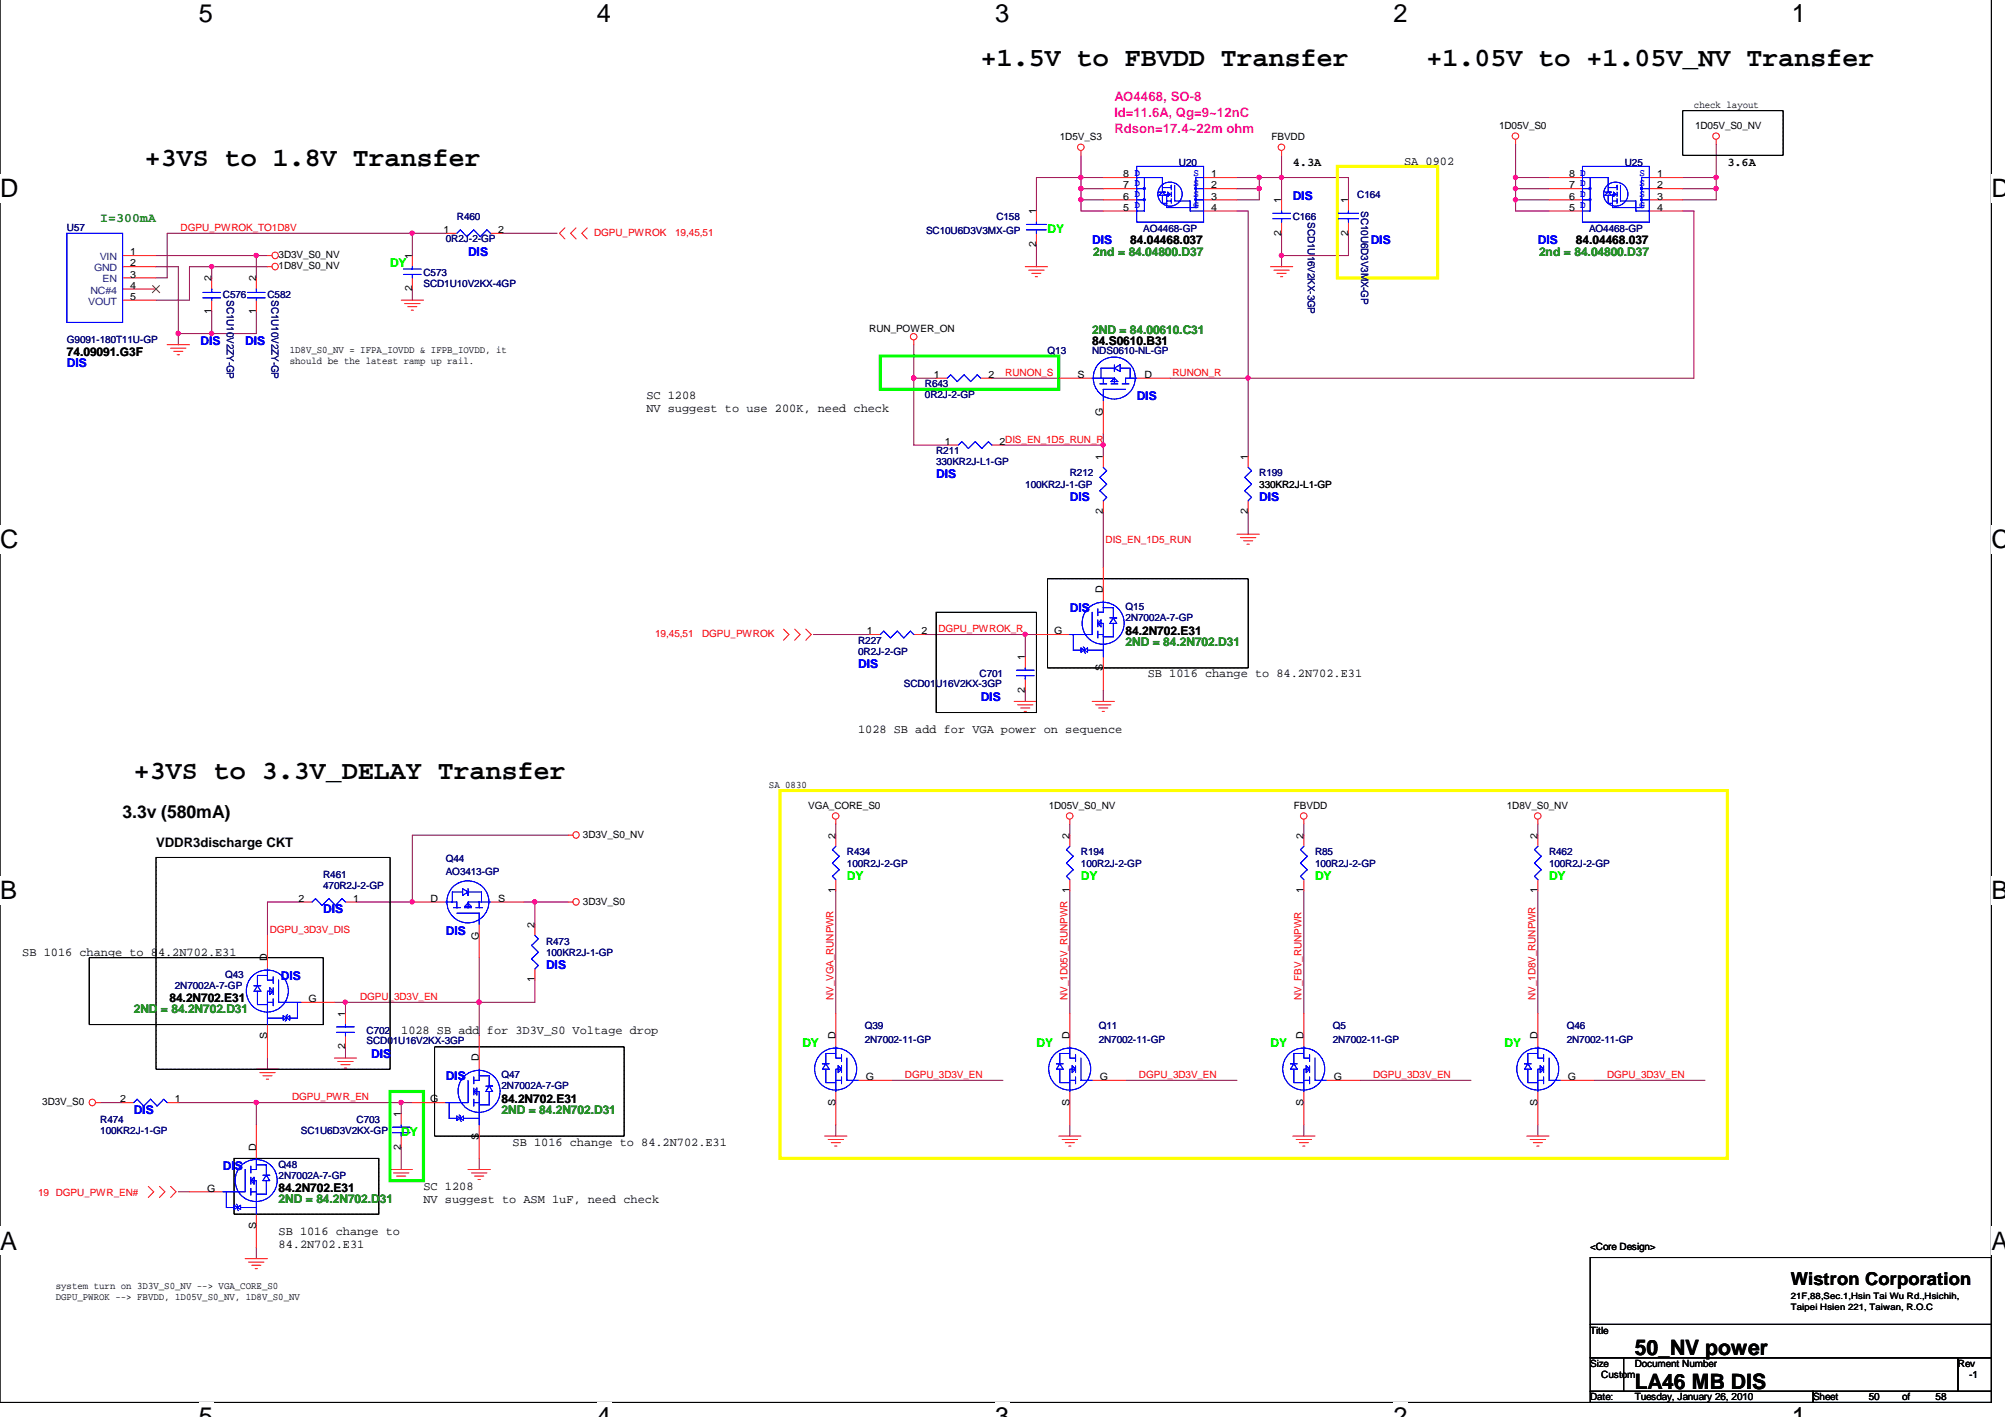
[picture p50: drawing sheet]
<svg xmlns="http://www.w3.org/2000/svg" width="297mm" height="210mm" viewBox="0 0 297 210" stroke-linecap="round" stroke-linejoin="round" font-family="sans-serif">
<defs><g id="words">
<g font-size="3.9">
<text x="145.3" y="9.8">+1.5V to FBVDD Transfer</text>
<text x="211.3" y="9.8">+1.05V to +1.05V_NV Transfer</text>
<text x="21.5" y="24.7">+3VS to 1.8V Transfer</text>
<text x="19.8" y="115.5">+3VS to 3.3V_DELAY Transfer</text>
</g>
<g font-size="3.8">
<text x="29.5" y="3.3">5</text>
<text x="88.4" y="3.3">4</text>
<text x="147.4" y="3.3">3</text>
<text x="206.5" y="3.3">2</text>
<text x="265.5" y="3.3">1</text>
<text x="0" y="29.2">D</text>
<text x="295" y="29.2">D</text>
<text x="0" y="81.2">C</text>
<text x="295" y="81.2">C</text>
<text x="0" y="133.2">B</text>
<text x="295" y="133.2">B</text>
<text x="0" y="185.1">A</text>
<text x="295" y="185.1">A</text>
</g>
<g font-size="3.1">
<text x="242.2" y="200.8">50_NV power</text>
<text x="242.2" y="205.7">LA46 MB DIS</text>
</g>
<g font-size="2.6">
<text x="18.2" y="121.2">3.3v (580mA)</text>
<text x="265.3" y="190.3">Wistron Corporation</text>
</g>
<g font-size="1.9" fill="#f0f">
<text x="165.1" y="14.9">AO4468, SO-8</text>
<text x="165.1" y="17.3">Id=11.6A, Qg=9~12nC</text>
<text x="165.1" y="19.7">Rdson=17.4~22m ohm</text>
</g>
<text font-size="1.9" fill="#008000" x="14.9" y="32.9">I=300mA</text>
<text font-size="1.9" x="23.1" y="125.5">VDDR3discharge CKT</text>
<g font-size="1.8">
<text x="191.5" y="24.5">4.3A</text>
<text x="208" y="24.4">SA 0902</text>
<text x="255.9" y="24.5">3.6A</text>
<text x="167.4" y="36.2">84.04468.037</text>
<text x="233.5" y="36.2">84.04468.037</text>
<text x="9.9" y="52.7">74.09091.G3F</text>
<text x="161.8" y="51.1">84.S0610.B31</text>
<text x="95.8" y="59.1">SC 1208</text>
<text x="95.8" y="61">NV suggest to use 200K, need check</text>
<text x="166.8" y="94">84.2N702.E31</text>
<text x="170.1" y="100.3">SB 1016 change to 84.2N702.E31</text>
<text x="127.1" y="108.6">1028 SB add for VGA power on sequence</text>
<text x="3.3" y="141.6">SB 1016 change to 84.2N702.E31</text>
<text x="25.1" y="148.5">84.2N702.E31</text>
<text x="59.4" y="153.2">1028 SB add for 3D3V_S0 Voltage drop</text>
<text x="74.3" y="163.3">84.2N702.E31</text>
<text x="75.9" y="169.7">SB 1016 change to 84.2N702.E31</text>
<text x="41.3" y="176.5">84.2N702.E31</text>
<text x="62.7" y="176.3">SC 1208</text>
<text x="62.7" y="178.2">NV suggest to ASM 1uF, need check</text>
<text x="41.3" y="182.9">SB 1016 change to</text>
<text x="41.3" y="184.8">84.2N702.E31</text>
</g>
<g font-size="1.8" fill="#00f">
<text x="191.5" y="29.6">DIS</text>
<text x="69.3" y="37.9">DIS</text>
<text x="161.8" y="36.2">DIS</text>
<text x="203.1" y="36.2">DIS</text>
<text x="227.8" y="36.2">DIS</text>
<text x="29.7" y="51.1">DIS</text>
<text x="36.3" y="51.1">DIS</text>
<text x="9.9" y="54.4">DIS</text>
<text x="168.4" y="59.3">DIS</text>
<text x="138.7" y="70.9">DIS</text>
<text x="158.5" y="74.2">DIS</text>
<text x="186.6" y="74.2">DIS</text>
<text x="158.5" y="90.7">DIS</text>
<text x="127.1" y="98.9">DIS</text>
<text x="145.3" y="103.9">DIS</text>
<text x="47.9" y="135.3">DIS</text>
<text x="66" y="138.6">DIS</text>
<text x="80.9" y="143.5">DIS</text>
<text x="41.6" y="145.2">DIS</text>
<text x="55" y="156.7">DIS</text>
<text x="66" y="160">DIS</text>
<text x="19.8" y="165">DIS</text>
<text x="33" y="173.2">DIS</text>
</g>
<g font-size="1.8" fill="#0f0">
<text x="155.2" y="34.6">DY</text>
<text x="57.8" y="39.5">DY</text>
<text x="125.5" y="130.3">DY</text>
<text x="160.1" y="130.3">DY</text>
<text x="194.8" y="130.3">DY</text>
<text x="229.5" y="130.3">DY</text>
<text x="118.9" y="155.1">DY</text>
<text x="153.5" y="155.1">DY</text>
<text x="188.2" y="155.1">DY</text>
<text x="222.9" y="155.1">DY</text>
<text x="59.4" y="168.3">DY</text>
</g>
<g font-size="1.8" fill="#008000">
<text x="162" y="37.9">2nd = 84.04800.D37</text>
<text x="228" y="37.9">2nd = 84.04800.D37</text>
<text x="161.8" y="49.4">2ND = 84.00610.C31</text>
<text x="166.8" y="95.6">2ND = 84.2N702.D31</text>
<text x="19.8" y="150.1">2ND</text>
<text x="23.8" y="150.1">= 84.2N702.D31</text>
<text x="74.3" y="165">2ND = 84.2N702.D31</text>
<text x="41.3" y="178.2">2ND = 84.2N702.D31</text>
</g>
<g font-size="1.5">
<text x="251" y="16">check layout</text>
<text x="157" y="20.7">1D5V_S3</text>
<text x="188.4" y="20.7">FBVDD</text>
<text x="222.1" y="19.1">1D05V_S0</text>
<text x="251.1" y="19.1">1D05V_S0_NV</text>
<text x="166.4" y="29.6">6</text>
<text x="166.4" y="27.9">7</text>
<text x="166.4" y="26.3">8 D</text>
<text x="179.5" y="26.3">1</text>
<text x="179.5" y="27.9">2</text>
<text x="179.5" y="29.6">3</text>
<text x="232.5" y="29.6">6</text>
<text x="232.5" y="27.9">7</text>
<text x="232.5" y="26.3">8 D</text>
<text x="245.5" y="26.3">1</text>
<text x="245.5" y="27.9">2</text>
<text x="245.5" y="29.6">3</text>
<text x="65.7" y="34.5">1</text>
<text x="73.8" y="34.5">2</text>
<text x="153.5" y="31.8" transform="rotate(-90 153.5 31.8)">1</text>
<text x="166.4" y="31.2">5</text>
<text x="179.5" y="31.2">4</text>
<text x="189.8" y="34.9" transform="rotate(-90 189.8 34.9)">2</text>
<text x="189.8" y="30.1" transform="rotate(-90 189.8 30.1)">1</text>
<text x="199.7" y="34.9" transform="rotate(-90 199.7 34.9)">2</text>
<text x="199.7" y="30.1" transform="rotate(-90 199.7 30.1)">1</text>
<text x="232.5" y="31.2">5</text>
<text x="245.5" y="31.2">4</text>
<text x="19.3" y="37.8">1</text>
<text x="19.3" y="39.5">2</text>
<text x="19.3" y="41.1">3</text>
<text x="31.3" y="41.7" transform="rotate(-90 31.3 41.7)">2</text>
<text x="37.9" y="41.7" transform="rotate(-90 37.9 41.7)">2</text>
<text x="41.3" y="39.9">1D8V_S0_NV</text>
<text x="41.3" y="38.2">3D3V_S0_NV</text>
<text x="61" y="38.4" transform="rotate(-90 61 38.4)">1</text>
<text x="153.5" y="36.5" transform="rotate(-90 153.5 36.5)">2</text>
<text x="19.3" y="42.8">4</text>
<text x="19.3" y="44.4">5</text>
<text x="31.3" y="46.5" transform="rotate(-90 31.3 46.5)">1</text>
<text x="37.9" y="46.5" transform="rotate(-90 37.9 46.5)">1</text>
<text x="61" y="43.2" transform="rotate(-90 61 43.2)">2</text>
<text x="42.9" y="52.3">1D8V_S0_NV = IFPA_IOVDD &amp; IFPB_IOVDD, it</text>
<text x="42.9" y="53.9">should be the latest ramp up rail.</text>
<text x="128.8" y="49.1">RUN_POWER_ON</text>
<text x="138.3" y="56">1</text>
<text x="146.4" y="56">2</text>
<text x="159.6" y="56">S</text>
<text x="169.5" y="56">D</text>
<text x="140" y="65.9">1</text>
<text x="148.1" y="65.9">2DIS_EN_1D5_RUN_R</text>
<text x="163.4" y="61.7" transform="rotate(-90 163.4 61.7)">G</text>
<text x="163.4" y="68.1" transform="rotate(-90 163.4 68.1)">1</text>
<text x="184.9" y="68.1" transform="rotate(-90 184.9 68.1)">1</text>
<text x="163.4" y="76.2" transform="rotate(-90 163.4 76.2)">2</text>
<text x="184.9" y="76.2" transform="rotate(-90 184.9 76.2)">2</text>
<text x="186.6" y="72.2">330KR2J-L1-GP</text>
<text x="163.4" y="87.9" transform="rotate(-90 163.4 87.9)">D</text>
<text x="128.4" y="94">1</text>
<text x="136.5" y="94">2</text>
<text x="156.2" y="94">G</text>
<text x="151.8" y="97.8" transform="rotate(-90 151.8 97.8)">1</text>
<text x="163.4" y="99.5" transform="rotate(-90 163.4 99.5)">S</text>
<text x="151.8" y="102.6" transform="rotate(-90 151.8 102.6)">2</text>
<text x="113.9" y="116.7">SA 0830</text>
<text x="119.7" y="119.8">VGA_CORE_S0</text>
<text x="155.4" y="119.8">1D05V_S0_NV</text>
<text x="191.7" y="119.8">FBVDD</text>
<text x="223.2" y="119.8">1D8V_S0_NV</text>
<text x="86.4" y="124.1">3D3V_S0_NV</text>
<text x="123.8" y="124.2" transform="rotate(-90 123.8 124.2)">2</text>
<text x="158.5" y="124.2" transform="rotate(-90 158.5 124.2)">2</text>
<text x="193.1" y="124.2" transform="rotate(-90 193.1 124.2)">2</text>
<text x="227.8" y="124.2" transform="rotate(-90 227.8 124.2)">2</text>
<text x="44.2" y="133.6">2</text>
<text x="52.3" y="133.6">1</text>
<text x="63.8" y="133.6">D</text>
<text x="73.8" y="133.6">S</text>
<text x="79.2" y="137.4" transform="rotate(-90 79.2 137.4)">2</text>
<text x="86.4" y="134">3D3V_S0</text>
<text x="123.8" y="132.3" transform="rotate(-90 123.8 132.3)">1</text>
<text x="158.5" y="132.3" transform="rotate(-90 158.5 132.3)">1</text>
<text x="193.1" y="132.3" transform="rotate(-90 193.1 132.3)">1</text>
<text x="227.8" y="132.3" transform="rotate(-90 227.8 132.3)">1</text>
<text x="39.6" y="142.4" transform="rotate(-90 39.6 142.4)">D</text>
<text x="71" y="139.2" transform="rotate(-90 71 139.2)">G</text>
<text x="45.7" y="148.4">G</text>
<text x="79.2" y="145.5" transform="rotate(-90 79.2 145.5)">1</text>
<text x="39.6" y="153.9" transform="rotate(-90 39.6 153.9)">S</text>
<text x="51.1" y="155.4" transform="rotate(-90 51.1 155.4)">2</text>
<text x="51.1" y="150.6" transform="rotate(-90 51.1 150.6)">1</text>
<text x="123.8" y="153.9" transform="rotate(-90 123.8 153.9)">D</text>
<text x="158.5" y="153.9" transform="rotate(-90 158.5 153.9)">D</text>
<text x="193.1" y="153.9" transform="rotate(-90 193.1 153.9)">D</text>
<text x="227.8" y="153.9" transform="rotate(-90 227.8 153.9)">D</text>
<text x="71" y="157.2" transform="rotate(-90 71 157.2)">D</text>
<text x="128.3" y="160">G</text>
<text x="162.9" y="160">G</text>
<text x="197.6" y="160">G</text>
<text x="232.3" y="160">G</text>
<text x="6.3" y="163.7">3D3V_S0</text>
<text x="17.8" y="163.3">2</text>
<text x="25.9" y="163.3">1</text>
<text x="59.4" y="165.5" transform="rotate(-90 59.4 165.5)">1</text>
<text x="63.7" y="163.3">G</text>
<text x="123.8" y="163.8" transform="rotate(-90 123.8 163.8)">S</text>
<text x="158.5" y="163.8" transform="rotate(-90 158.5 163.8)">S</text>
<text x="193.1" y="163.8" transform="rotate(-90 193.1 163.8)">S</text>
<text x="227.8" y="163.8" transform="rotate(-90 227.8 163.8)">S</text>
<text x="37.9" y="170.4" transform="rotate(-90 37.9 170.4)">D</text>
<text x="59.4" y="170.3" transform="rotate(-90 59.4 170.3)">2</text>
<text x="71" y="168.8" transform="rotate(-90 71 168.8)">S</text>
<text x="30.7" y="176.5">G</text>
<text x="37.9" y="182" transform="rotate(-90 37.9 182)">S</text>
<text x="235.6" y="185.2">&lt;Core Design&gt;</text>
<text x="8.3" y="191">system turn on 3D3V_S0_NV --&gt; VGA_CORE_S0</text>
<text x="8.3" y="192.6">DGPU_PWROK --&gt; FBVDD, 1D05V_S0_NV, 1D8V_S0_NV</text>
<text x="235.6" y="197.5">Title</text>
<text x="235.6" y="202.5">Size</text>
<text x="242.2" y="202.5">Document Number</text>
<text x="290.1" y="202.5">Rev</text>
<text x="235.6" y="207.4">Date:</text>
<text x="237.2" y="204.1">Custom</text>
<text x="242.2" y="207.4">Tuesday, January 26, 2010</text>
<text x="268.6" y="207.4">Sheet</text>
<text x="276.9" y="207.4">50</text>
<text x="281.8" y="207.4">of</text>
<text x="286.8" y="207.4">58</text>
<text x="291.7" y="204.1">-1</text>
</g>
<g font-size="1.5" fill="#00f">
<text x="168.1" y="29.2">D</text>
<text x="168.1" y="27.5">D</text>
<text x="168.1" y="26">D</text>
<text x="176.8" y="26">S</text>
<text x="176.8" y="27.5">S</text>
<text x="176.8" y="29.2">S</text>
<text x="234.1" y="29.2">D</text>
<text x="234.1" y="27.5">D</text>
<text x="234.1" y="26">D</text>
<text x="242.9" y="26">S</text>
<text x="242.9" y="27.5">S</text>
<text x="242.9" y="29.2">S</text>
<text x="168.1" y="30.8">D</text>
<text x="176.8" y="30.8">G</text>
<text x="234.1" y="30.8">D</text>
<text x="242.9" y="30.8">G</text>
</g>
<g font-size="1.5" fill="#000080">
<text x="174.7" y="24.5">U20</text>
<text x="201.1" y="29.3">C164</text>
<text x="240.7" y="24.5">U25</text>
<text x="9.9" y="34.3">U57</text>
<text x="66" y="35.9">0R2J-2-GP</text>
<text x="67.7" y="32.6">R460</text>
<text x="137.2" y="34.6">SC10U6D3V3MX-GP</text>
<text x="147.6" y="32.6">C158</text>
<text x="169.4" y="34.4">AO4468-GP</text>
<text x="191.5" y="32.6">C166</text>
<text x="193.8" y="32.9" transform="rotate(90 193.8 32.9)">SCD1U16V2KX-3GP</text>
<text x="201.7" y="31.3" transform="rotate(90 201.7 31.3)">SC10U6D3V3MX-GP</text>
<text x="235.4" y="34.4">AO4468-GP</text>
<text x="62.7" y="40.9">C573</text>
<text x="33" y="44.2">C576</text>
<text x="33.6" y="44.5" transform="rotate(90 33.6 44.5)">SC1U10V2ZY-GP</text>
<text x="39.6" y="44.2">C582</text>
<text x="40.2" y="44.5" transform="rotate(90 40.2 44.5)">SC1U10V2ZY-GP</text>
<text x="62.7" y="42.5">SCD1U10V2KX-4GP</text>
<text x="9.9" y="50.8">G9091-180T11U-GP</text>
<text x="155.2" y="52.4">Q13</text>
<text x="161.8" y="52.4">NDS0610-NL-GP</text>
<text x="137" y="57.4">R643</text>
<text x="137" y="59">0R2J-2-GP</text>
<text x="138.7" y="67.3">R211</text>
<text x="138.7" y="68.9">330KR2J-L1-GP</text>
<text x="158.5" y="70.6">R212</text>
<text x="186.6" y="70.6">R199</text>
<text x="151.9" y="72.2">100KR2J-1-GP</text>
<text x="127.1" y="95.3">R227</text>
<text x="166.8" y="90.4">Q15</text>
<text x="166.8" y="92">2N7002A-7-GP</text>
<text x="127.1" y="97">0R2J-2-GP</text>
<text x="133.9" y="101.8">SCD01U16V2KX-3GP</text>
<text x="145.1" y="100.3">C701</text>
<text x="47.9" y="130">R461</text>
<text x="47.9" y="131.7">470R2J-2-GP</text>
<text x="66" y="127.7">Q44</text>
<text x="66" y="129.7">AO3413-GP</text>
<text x="125.5" y="126.7">R434</text>
<text x="125.5" y="128.4">100R2J-2-GP</text>
<text x="160.1" y="126.7">R194</text>
<text x="160.1" y="128.4">100R2J-2-GP</text>
<text x="194.8" y="126.7">R85</text>
<text x="194.8" y="128.4">100R2J-2-GP</text>
<text x="229.5" y="126.7">R462</text>
<text x="229.5" y="128.4">100R2J-2-GP</text>
<text x="80.9" y="139.9">R473</text>
<text x="80.9" y="141.6">100KR2J-1-GP</text>
<text x="25.9" y="146.5">2N7002A-7-GP</text>
<text x="33.4" y="144.9">Q43</text>
<text x="54.3" y="153.1">C702</text>
<text x="54.3" y="154.6">SCD01U16V2KX-3GP</text>
<text x="128.1" y="152.5">Q39</text>
<text x="128.1" y="154.4">2N7002-11-GP</text>
<text x="162.8" y="152.5">Q11</text>
<text x="162.8" y="154.4">2N7002-11-GP</text>
<text x="197.4" y="152.5">Q5</text>
<text x="197.4" y="154.4">2N7002-11-GP</text>
<text x="232.1" y="152.5">Q46</text>
<text x="232.1" y="154.4">2N7002-11-GP</text>
<text x="74.3" y="159.7">Q47</text>
<text x="74.3" y="161.4">2N7002A-7-GP</text>
<text x="14.9" y="166.3">R474</text>
<text x="14.9" y="168">100KR2J-1-GP</text>
<text x="44.6" y="168">SC1U6D3V2KX-GP</text>
<text x="52.8" y="166.3">C703</text>
<text x="41.3" y="172.9">Q48</text>
<text x="41.3" y="174.6">2N7002A-7-GP</text>
</g>
<g font-size="1.5" fill="#f00">
<text x="26.8" y="34.2">DGPU_PWROK_TO1D8V</text>
<text x="88" y="34.9">DGPU_PWROK</text>
<text x="100" y="34.9">19,45,51</text>
<text x="148.9" y="55.7">RUNON_S</text>
<text x="173.7" y="55.7">RUNON_R</text>
<text x="163.8" y="80.4">DIS_EN_1D5_RUN</text>
<text x="97.1" y="94.4">19,45,51</text>
<text x="104" y="94.4">DGPU_PWROK</text>
<text x="139" y="93.7">DGPU_PWROK_R</text>
<text x="40" y="138.2">DGPU_3D3V_DIS</text>
<text x="53.3" y="148.1">DGPU_3D3V_EN</text>
<text x="123.5" y="148.1" transform="rotate(-90 123.5 148.1)">NV_VGA_RUNPWR</text>
<text x="158.2" y="148.1" transform="rotate(-90 158.2 148.1)">NV_1D05V_RUNPWR</text>
<text x="192.8" y="148.1" transform="rotate(-90 192.8 148.1)">NV_FBV_RUNPWR</text>
<text x="227.5" y="148.1" transform="rotate(-90 227.5 148.1)">NV_1D8V_RUNPWR</text>
<text x="134.1" y="159.7">DGPU_3D3V_EN</text>
<text x="168.7" y="159.7">DGPU_3D3V_EN</text>
<text x="203.4" y="159.7">DGPU_3D3V_EN</text>
<text x="238.1" y="159.7">DGPU_3D3V_EN</text>
<text x="43.3" y="163">DGPU_PWR_EN</text>
<text x="5.6" y="177.2">19 DGPU_PWR_EN#</text>
</g>
<g font-size="1.5" fill="#004080">
<text x="13.9" y="40.2">GND</text>
<text x="14.8" y="38.5">VIN</text>
<text x="15.2" y="41.8">EN</text>
<text x="13.1" y="45.1">VOUT</text>
<text x="13.4" y="43.5">NC#4</text>
</g>
<g font-size="1.3">
<text x="265.3" y="192.4">21F,88,Sec.1,Hsin Tai Wu Rd.,Hsichih,</text>
<text x="265.3" y="194.1">Taipei Hsien 221, Taiwan, R.O.C</text>
</g>
</g></defs>
<path d="M0 -.1v207.8h295v-207.8" fill="none" stroke="#000" stroke-width=".15"/>
<g fill="#fff">
<path d="M29.5 -.1h2.1v4.2h-2.1z"/>
<path d="M29.5 207.7h2.1v2.2h-2.1z"/>
<path d="M88.4 -.1h2.2v4.2h-2.2z"/>
<path d="M88.4 207.7h2.2v2.2h-2.2z"/>
<path d="M147.4 -.1h2.2v4.2h-2.2z"/>
<path d="M147.4 207.7h2.2v2.2h-2.2z"/>
<path d="M206.5 -.1h2.1v4.2h-2.1z"/>
<path d="M206.5 207.7h2.1v2.2h-2.1z"/>
<path d="M265.5 -.1h2.1v4.2h-2.1z"/>
<path d="M265.5 207.7h2.1v2.2h-2.1z"/>
<path d="M0 25.8h2.8v4.3h-2.8z"/>
<path d="M295 25.8h2.1v4.3h-2.1z"/>
<path d="M0 77.8h2.8v4.2h-2.8z"/>
<path d="M295 77.8h2.1v4.2h-2.1z"/>
<path d="M0 129.8h2.5v4.2h-2.5z"/>
<path d="M295 129.8h2.1v4.2h-2.1z"/>
<path d="M0 181.7h2.5v4.2h-2.5z"/>
<path d="M295 181.7h2.1v4.2h-2.1z"/>
</g>
<g fill="none" stroke="#800040" stroke-width=".15">
<path d="M23.1 39.5h3.3v11.6M23.1 37.9h16.5M31.4 39.5v1.7M38 37.9v3.3M39.6 39.5h-11.5v5h-5M61.1 34.6v3.3M66 34.6h-41.2v6.6h-1.7M74.3 34.6h8.2M153.5 36.2v3.3M160.1 28h3.3M160.1 29.6h3.3M160.1 23v8.3h3.3"/>
<path d="M163.4 26.3h-9.9v5M183.3 26.3h16.5v3.3M183.3 28h3.3M183.3 31.3h1.6v36.3M186.6 26.3v3.3h-3.3M189.9 23v6.6M189.9 34.6v4.9M199.8 34.6v3.3h-9.9M224.5 26.3h5M224.5 21.4v9.9h5M224.5 28h5M224.5 29.6h5"/>
<path d="M249.3 26.3h5M249.3 31.3h1.7v24.7h-77.6M249.3 28h5M254.3 21.4v8.2h-5M31.4 46.1v3.3M38 46.1v3.3h-11.6M61.1 42.8v1.7M135.4 56h3.3M135.4 51.1v14.8h4.9M146.9 56h9.9M148.6 65.9h14.8M163.4 64.3v3.3"/>
<path d="M163.4 75.8v8.3M184.9 75.8v3.3M120.5 94h8.3M137 94h16.5M151.9 94v3.3M151.9 102.2v1.7M163.4 102.2v1.7M44.6 133.6h-5v5M77.6 133.6h6.6M79.2 133.6v3.3M84.2 123.7h-23.1v9.9h-8.3M123.8 122.1v1.6"/>
<path d="M123.8 132v18.1M158.5 122.1v1.6M158.5 132v18.1M193.2 122.1v1.6M193.2 132v18.1M227.8 122.1v1.6M227.8 132v18.1M39.6 156.7v1.7M51.2 148.5v1.6M51.2 155.1v1.6M71 141.9v11.5M79.2 145.2v3.3h-29.7"/>
<path d="M14.9 163.3h3.3M26.4 163.3h34.7M26.4 176.5h1.7M38 163.3v3.3M59.4 163.3v1.7M59.4 169.9v3.3M71 171.6v1.6M123.8 166.6v1.7M132.1 160h16.5M158.5 166.6v1.7M166.8 160h16.5M193.2 166.6v1.7"/>
<path d="M201.4 160h16.5M227.8 166.6v1.7M236.1 160h16.5M38 184.8v1.7"/>
</g>
<g fill="#f0f" stroke="#f0f" stroke-width=".15">
<circle cx="61.1" cy="34.5" r=".32"/>
<circle cx="31.3" cy="39.5" r=".32"/>
<circle cx="31.3" cy="49.4" r=".32"/>
<circle cx="26.4" cy="49.4" r=".32"/>
<circle cx="37.9" cy="37.8" r=".32"/>
<circle cx="224.5" cy="26.3" r=".32"/>
<circle cx="254.2" cy="26.3" r=".32"/>
<circle cx="254.2" cy="27.9" r=".32"/>
<circle cx="224.5" cy="27.9" r=".32"/>
<circle cx="224.5" cy="29.6" r=".32"/>
<circle cx="184.9" cy="56" r=".32"/>
<circle cx="186.5" cy="26.3" r=".32"/>
<circle cx="186.5" cy="27.9" r=".32"/>
<circle cx="189.8" cy="26.3" r=".32"/>
<circle cx="189.8" cy="37.8" r=".32"/>
<circle cx="160.1" cy="27.9" r=".32"/>
<circle cx="160.1" cy="26.3" r=".32"/>
<circle cx="160.1" cy="29.6" r=".32"/>
<circle cx="71" cy="148.5" r=".32"/>
<circle cx="61.1" cy="133.6" r=".32"/>
<circle cx="51.2" cy="148.5" r=".32"/>
<circle cx="59.4" cy="163.3" r=".32"/>
<circle cx="79.2" cy="133.6" r=".32"/>
<circle cx="135.4" cy="56" r=".32"/>
<circle cx="163.4" cy="65.9" r=".32"/>
<circle cx="151.9" cy="94" r=".32"/>
<circle cx="37.9" cy="163.3" r=".32"/>
</g>
<g fill="none" stroke="#f00" stroke-width=".15">
<path d="M18.2 39.5h4.9M18.2 37.9h4.9M39.6 39.5h.7M39.6 37.9h.7M61.1 37.9v1.6M66 34.6h1.7M72.6 34.6h1.7M83.7 33.8l-.8 .8 .8 .8M85.3 33.8l-.8 .8 .8 .8M87 33.8l-.8 .8 .8 .8M151.9 39.5h3.3M153.5 31.3v1.6"/>
<path d="M153.5 34.6v1.6M160.1 22.3v.7M163.4 26.3h5M163.4 28h5M163.4 29.6h5M163.4 31.3h5M178.3 26.3h5M178.3 28h5M178.3 29.6h5M178.3 31.3h5M188.2 39.5h3.3M189.9 22.3v.7"/>
<path d="M189.9 29.6v1.7M189.9 32.9v1.7M199.8 29.6v1.7M199.8 32.9v1.7M224.5 20.7v.7M229.5 26.3h4.9M229.5 28h4.9M229.5 29.6h4.9M229.5 31.3h4.9M244.3 26.3h5M244.3 28h5M244.3 29.6h5"/>
<path d="M244.3 31.3h5M254.3 20.7v.7M18.2 44.5h4.9M18.2 41.2h4.9M18.2 42.8h4.9M24.8 51.1h3.3M25.3 51.6h2.3M25.7 52h1.4M26.2 52.5h.4M31.4 41.2v1.6M31.4 44.5v1.6M38 41.2v1.6"/>
<path d="M38 44.5v1.6M59.4 44.5h3.3M59.9 45h2.3M60.4 45.4h1.4M60.9 45.9h.4M61.1 41.2v1.6M135.4 50.4v.7M138.7 56h1.6M145.3 56h1.6M152.4 40h2.3M152.9 40.5h1.3M153.4 41h.3"/>
<path d="M156.8 56h5M163.4 59.3v5M168.4 56h5M188.7 40h2.3M189.2 40.5h1.3M189.7 41h.3M140.3 65.9h1.7M146.9 65.9h1.7M163.4 67.6v1.6M163.4 74.2v1.6M183.3 79.1h3.3M183.8 79.6h2.3"/>
<path d="M184.9 67.6v1.6M184.9 74.2v1.6M116.1 93.2l.8 .8-.8 .8M117.7 93.2l.8 .8-.8 .8M119.4 93.2l.8 .8-.8 .8M128.8 94h1.6M135.4 94h1.6M151.9 97.3v1.6M153.5 94h5M163.4 84.1v4.9M163.4 97.3v4.9M184.2 80.1h1.4"/>
<path d="M184.7 80.6h.4M150.2 103.9h3.3M150.7 104.4h2.3M151.2 104.9h1.4M151.7 105.4h.4M151.9 100.6v1.6M161.8 103.9h3.3M162.3 104.4h2.3M162.8 104.9h1.3M163.3 105.4h.3M39.6 138.6v4.9M44.6 133.6h1.6"/>
<path d="M51.2 133.6h1.6M61.1 133.6h4.9M71 136.9v5M72.6 133.6h5M79.2 136.9v1.7M84.2 133.6h.7M84.2 123.7h.7M123.8 121.4v.7M123.8 123.7v1.7M123.8 130.3v1.7M158.5 121.4v.7M158.5 123.7v1.7"/>
<path d="M158.5 130.3v1.7M193.2 121.4v.7M193.2 123.7v1.7M193.2 130.3v1.7M227.8 121.4v.7M227.8 123.7v1.7M227.8 130.3v1.7M38 158.4h3.3M38.5 158.9h2.3M38.9 159.4h1.4M39.5 159.9h.3M39.6 151.8v4.9"/>
<path d="M44.6 148.5h4.9M49.5 156.7h3.3M50 157.2h2.3M50.5 157.7h1.4M51 158.2h.4M51.2 150.1v1.7M51.2 153.4v1.7M71 153.4v5M79.2 143.5v1.7M123.8 150.1v5M158.5 150.1v5M193.2 150.1v5"/>
<path d="M227.8 150.1v5M14.2 163.3h.7M18.2 163.3h1.6M22 175.7l.8 .8-.8 .9M23.6 175.7l.8 .8-.8 .9M24.8 163.3h1.6M25.3 175.7l.8 .8-.8 .9M28.1 176.5h4.9M38 166.6v5M38 179.8v5M57.8 173.2h3.3M58.3 173.8h2.3"/>
<path d="M58.8 174.2h1.3M59.3 174.7h.3M59.4 165v1.6M59.4 168.3v1.6M61.1 163.3h4.9M69.3 173.2h3.3M69.8 173.8h2.3M70.3 174.2h1.4M70.8 174.7h.4M71 166.6v5M122.2 168.3h3.3M122.7 168.8h2.3"/>
<path d="M123.1 169.3h1.4M123.7 169.8h.3M123.8 161.7v4.9M127.1 160h5M156.8 168.3h3.3M157.4 168.8h2.2M157.8 169.3h1.4M158.3 169.8h.4M158.5 161.7v4.9M161.8 160h5M191.5 168.3h3.3M192 168.8h2.3"/>
<path d="M192.5 169.3h1.3M193 169.8h.3M193.2 161.7v4.9M196.5 160h4.9M226.2 168.3h3.3M226.7 168.8h2.3M227.2 169.3h1.3M227.7 169.8h.3M227.8 161.7v4.9M231.1 160h5M36.3 186.5h3.3M36.8 187h2.3"/>
<path d="M37.3 187.4h1.4M37.8 187.9h.3"/>
<circle cx="40.8" cy="37.8" r=".48"/>
<circle cx="40.8" cy="39.5" r=".48"/>
<circle cx="160.1" cy="21.8" r=".48"/>
<circle cx="189.8" cy="21.8" r=".48"/>
<circle cx="224.5" cy="20.2" r=".48"/>
<circle cx="254.2" cy="20.2" r=".48"/>
<circle cx="135.4" cy="49.9" r=".48"/>
<circle cx="85.3" cy="133.6" r=".48"/>
<circle cx="85.3" cy="123.7" r=".48"/>
<circle cx="123.8" cy="120.9" r=".48"/>
<circle cx="158.5" cy="120.9" r=".48"/>
<circle cx="193.2" cy="120.9" r=".48"/>
<circle cx="227.8" cy="120.9" r=".48"/>
<circle cx="13.7" cy="163.3" r=".48"/>
</g>
<g fill="none" stroke="#000" stroke-width=".15">
<path d="M249.3 16.4h14.9v6.6h-14.9zM138.7 90.7h14.8v14.9h-14.8zM155.2 85.7h29.7v13.2h-29.7zM23.1 127h34.7v31.4h-34.7zM13.2 141.9h34.7v9.9h-34.7zM64.4 155.1h28.1v13.2h-28.1zM34.7 171.6h21.4v8.2h-21.4zM235.6 186.3h59.4v9.9h-59.4zM235.6 196.2h59.4v4.9h-59.4zM235.6 201.1h4.9v5h-4.9zM235.6 206.1h33v1.6h-33zM240.5 201.1h49.6v5h-49.6z"/>
<path d="M268.6 206.1h26.4v1.6h-26.4zM290.1 201.1h4.9v5h-4.9z"/>
</g>
<path d="M198.1 24.7h14.9v16.5h-14.9zM115.6 117.1h140.3v54.5h-140.3z" fill="none" stroke="#ff0" stroke-width=".47"/>
<path d="M130.4 52.7h26.4v5h-26.4zM57.8 161.7h4.9v13.2h-4.9z" fill="none" stroke="#0f0" stroke-width=".47"/>
<g fill="none" stroke="#00f" stroke-width=".15">
<path d="M9.9 34.6h8.3v13.2h-8.3zM59.8 39.8h2.6M61.1 39.5v.3M67.7 34.6l.5-.5 1 1 1-1 1 1 .9-1 .5 .5M152.1 34.1h2.9M152.1 33.2h2.9M153.5 32.9v.3M153.5 34.1v.5M168.4 24.7h9.9v8.2h-9.9zM168.4 26.3h3.8v2.2M168.4 29.6h1.1M168.4 28h1.1"/>
<path d="M169.4 29.5h.2v.2h-.2zM169.4 27.8h.2v.2h-.2zM169.5 26.3v5h-1.1M171.7 28.5h1M171.7 28.9l.5-.4 .5 .4zM172.2 28.9v1.2h.6M172.2 27.8h1.3M172.8 29.8h.7M173 28.5l.4 .3-.4 .3zM173.5 27.4v.7M173.5 28.5v.6M173.5 29.4v.7"/>
<path d="M174 27.4v2.4h2.3v1.5h2M177 27.8h.2v.2h-.2zM177 29.5h.2v.2h-.2zM177.2 29.6h1.1M177.2 28h1.1M178.3 26.3h-1.1v4.4h-4.4v-1.9h.7M188.6 31.6h2.6M188.6 32.4h2.6M189.9 31.3v.3M189.9 32.4v.5M198.3 31.6h3M198.3 32.4h3"/>
<path d="M199.8 31.3v.3M199.8 32.4v.5M234.4 24.7h9.9v8.2h-9.9zM234.4 26.3h3.9v2.2M234.4 29.6h1.2M234.4 28h1.2M235.4 29.5h.3v.2h-.3zM235.4 27.8h.3v.2h-.3zM235.6 26.3v5h-1.2M237.7 28.5h1M237.7 28.9l.6-.4 .4 .4zM238.3 28.9v1.2h.6"/>
<path d="M238.3 27.8h1.3M238.9 29.8h.7M239.1 28.5l.3 .3-.3 .3zM239.6 27.4v.7M239.6 28.5v.6M239.6 29.4v.7M240.1 27.4v2.4h2.3v1.5h1.9M243.1 27.8h.2v.2h-.2zM243.1 29.5h.2v.2h-.2zM243.2 29.6h1.1M243.2 28h1.1M244.3 26.3h-1.1v4.4h-4.3v-1.9h.7"/>
<path d="M30.1 44.1h2.6M30.1 43.3h2.6M31.4 42.8v.5M31.4 44.1v.4M36.7 44.1h2.6M36.7 43.3h2.6M38 42.8v.5M38 44.1v.4M59.8 40.7h2.6M61.1 40.7v.5M140.3 56l.5-.5 1 1 1-1 1 1 1-1 .5 .5M161.8 56h3.3"/>
<path d="M162.9 56.9h1.1M163.4 56v.9M164.6 56.9h1M164.6 56.5l.5-.5 .5 .5zM165.1 54v1M165.1 56v.9M165.1 54.5h-2v1.5M165.1 54.5l.8-.5v1zM165.9 54.5h1.5v1.5M166.2 56.9h1.1M166.8 57.7h-3.4v1.6M168.4 56h-1.6v.9"/>
<path d="M142 65.9l.5-.5 1 1 1-1 1 1 .9-1 .5 .5M163.4 69.2l.6 .5-1.1 1 1.1 1-1.1 1 1.1 1-.6 .5M184.9 69.2l.5 .5-1 1 1 1-1 1 1 1-.5 .5M130.4 94l.5-.5 1 1 1-1 1 1 1-1 .5 .5M150.6 99.3h2.6M151.9 98.9v.4M159 94v2.3h1.1M160.1 96v.6l1-.6v.6zM160.5 95.8l.2 .2v.6l.1 .2M161.1 96.3h2.3M161.8 90.7v3.3h-3.3M162.6 92.3h.8v5"/>
<path d="M162.6 94h.8M162.6 90.2v1M162.6 91.8v1.1M162.6 93.5v1M163.1 91.8v1.1l-.5-.6zM163.4 89v1.7h-.8M163.4 90h1.5v1.5M164.4 91.5h1M164.9 91.5l.5 .8h-1zM164.9 92.3v2h-1.5M150.6 100.1h2.6M151.9 100.1v.5"/>
<path d="M46.2 133.6l.5-.5 1 1 1-1 1 1 1-1 .5 .5M66 133.6h1.7v.9M67.2 134.5h1M67.7 135.3h3.3v1.6M68.5 132.1h-1.5v1.5M68.5 131.6l.8 .5-.8 .5zM68.8 134.5h1M68.8 134.3l.5-.5 .5 .5zM69.3 131.6v1M69.3 132.1h2v1.5M70.5 134.5h1M71 133.6v.9"/>
<path d="M72.6 133.6h-3.3v.9M79.2 138.6l.6 .5-1.1 1 1.1 1-1.1 .9 1.1 1-.6 .5M123.8 125.4l-.5 .5 1 .9-1 1.1 1 .9-1 1 .5 .5M158.5 125.4l-.5 .5 1 .9-1 1.1 1 .9-1 1 .5 .5M193.2 125.4l-.5 .5 1 .9-1 1.1 1 .9-1 1 .5 .5M227.8 125.4l-.5 .5 1 .9-1 1.1 1 .9-1 1 .5 .5M37.6 146h1.1M38.1 146l.6 .8h-1.1zM38.1 146.8v2h1.5M39.6 148.5h.9M39.6 143.5v1.7h.9M39.6 144.5h-1.5v1.5"/>
<path d="M39.6 150.8h2.4M40 146.3l.5 .5-.5 .5zM40.5 144.7v1M40.5 146.3v1M40.5 148v1M40.5 146.8h-.9v5M41.3 145.2v3.3h3.3M42 150.5v.6l.9-.6v.6zM42.6 150.3l-.2 .2v.6l-.2 .2M44.1 148.5v2.3h-1.2M49.9 152.1h2.6M49.9 152.9h2.6"/>
<path d="M51.2 151.8v.3M51.2 152.9v.5M70.2 159.5v1M71 158.4v1.6h-.8M71 159.4h1.5v1.5M121.8 157.6h1.1M122.3 157.6l.6 .8h-1.1zM122.3 158.4v2h1.5M123.8 155.1v1.6h.9M123.8 156.1h-1.5v1.5M124.2 157.9l.5 .5-.5 .5zM124.7 158.4h-.9v3.3"/>
<path d="M124.7 156.2v1M124.7 157.9v1M124.7 159.5v1M125.5 156.7v3.3h1.6M156.5 157.6h1M157 157.6l.5 .8h-1zM157 158.4v2h1.5M158.5 155.1v1.6h.8M158.5 156.1h-1.5v1.5M158.8 157.9l.5 .5-.5 .5zM159.3 156.2v1M159.3 157.9v1"/>
<path d="M159.3 159.5v1M159.3 158.4h-.8v3.3M160.1 156.7v3.3h1.7M191.2 157.6h1M191.7 157.6l.5 .8h-1zM191.7 158.4v2h1.5M193.2 155.1v1.6h.8M193.2 156.1h-1.5v1.5M193.5 157.9l.5 .5-.5 .5zM194 158.4h-.8v3.3M194 156.2v1M194 157.9v1"/>
<path d="M194 159.5v1M194.8 156.7v3.3h1.7M225.8 157.6h1.1M226.4 157.6l.5 .8h-1.1zM226.4 158.4v2h1.4M227.8 155.1v1.6h.9M227.8 156.1h-1.4v1.5M228.2 157.9l.5 .5-.5 .5zM228.7 158.4h-.9v3.3M228.7 156.2v1M228.7 157.9v1M228.7 159.5v1"/>
<path d="M229.5 156.7v3.3h1.6M19.8 163.3l.5-.5 1 1 1-1 1 1 1-1 .5 .5M33.5 176.5v2.4h1.2M34.7 178.5v.7l.9-.7v.7zM35 178.4l.2 .1v.7l.1 .1M35.6 178.9h2.4M36.3 173.2v3.3h-3.3M37.2 176.5h.8M37.2 172.7v1.1M37.2 174.4v1M37.2 176v1.1M37.2 174.9h.8v4.9"/>
<path d="M37.6 174.4v1l-.4-.5zM38 171.6v1.6h-.8M38 172.6h1.5v1.5M38.9 174.1h1.1M39.5 174.1l.5 .8h-1.1zM39.5 174.9v2h-1.5M58.1 167h2.6M58.1 167.8h2.6M59.4 166.6v.4M59.4 167.8v.5M66.5 163.3v2.4h1.2M67.7 165.3v.7l1-.7v.7z"/>
<path d="M68 165.2l.2 .1v.7l.2 .1M68.7 165.7h2.3M69.3 160v3.3h-3.3M70.2 161.7h.8v4.9M70.2 163.3h.8M70.2 161.2v1M70.2 162.8v1M70.7 161.2v1l-.5-.5zM72 160.9h1M72.5 160.9l.5 .8h-1zM72.5 161.7v2h-1.5M123.8 160h.9"/>
<path d="M158.5 160h.8M193.2 160h.8M227.8 160h.9"/>
<circle cx="173.3" cy="28.8" r="1.79"/>
<circle cx="239.4" cy="28.8" r="1.79"/>
<circle cx="165.1" cy="56" r="3.1"/>
<circle cx="163.4" cy="92.3" r="3.1"/>
<circle cx="69.3" cy="133.6" r="3.1"/>
<circle cx="39.6" cy="146.8" r="3.1"/>
<circle cx="123.8" cy="158.4" r="3.1"/>
<circle cx="158.5" cy="158.4" r="3.1"/>
<circle cx="193.1" cy="158.4" r="3.1"/>
<circle cx="227.8" cy="158.4" r="3.1"/>
<circle cx="37.9" cy="174.9" r="3.1"/>
<circle cx="71" cy="161.7" r="3.1"/>
</g>
<path d="M22.6 42.3l1.1 1.1M23.6 42.3l-1 1.1" fill="none" stroke="#804000" stroke-width=".15"/>
<use href="#words"/>
</svg>
